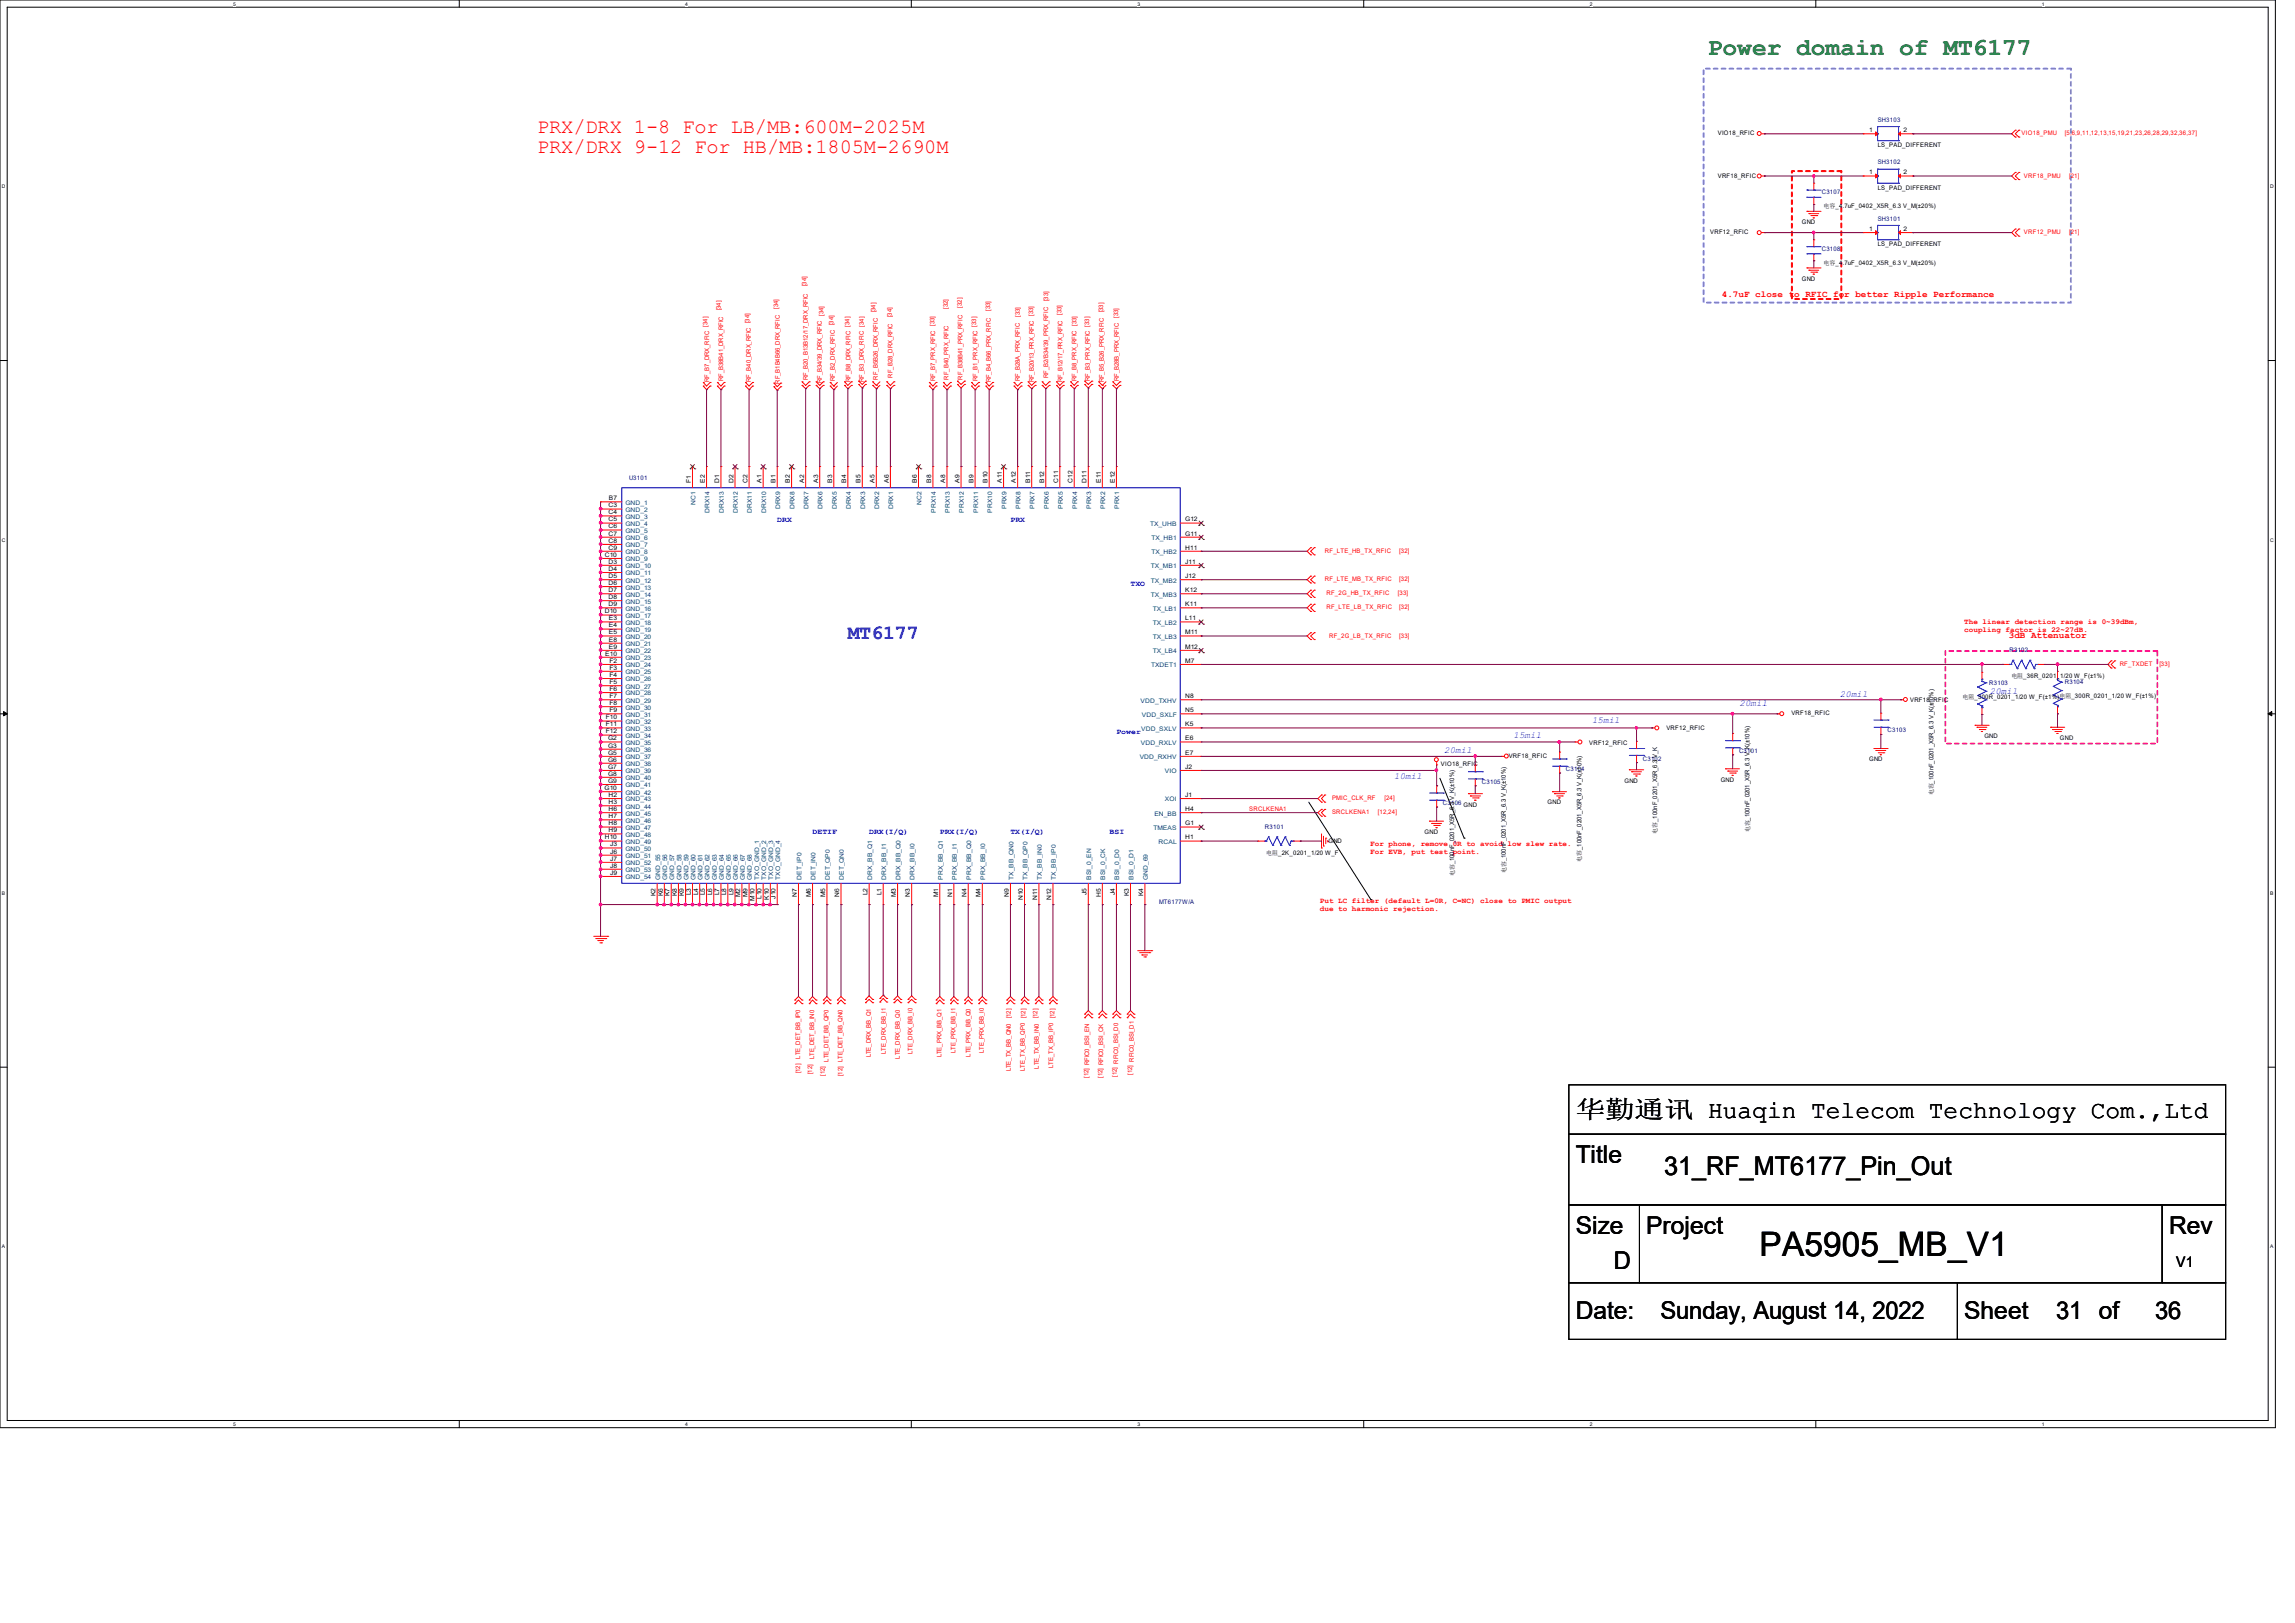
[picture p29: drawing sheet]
<svg xmlns="http://www.w3.org/2000/svg" width="297mm" height="210mm" viewBox="0 0 297 210" stroke-linecap="round" stroke-linejoin="round" font-family="sans-serif">
<defs><g id="words">
<text font-size="4.4" x="227.7" y="162.6">PA5905_MB_V1</text>
<text font-size="3.3" x="215.4" y="152.1">31_RF_MT6177_Pin_Out</text>
<text font-size="3.2" fill="#008000" x="221" y="7.1">Power domain of MT6177</text>
<g font-size="3.2">
<text x="203.9" y="144.7">华勤通讯 Huaqin Telecom Technology Com.,Ltd</text>
<text x="203.9" y="150.5">Title</text>
<text x="203.9" y="159.7">Size</text>
<text x="213.1" y="159.7">Project</text>
<text x="280.7" y="159.7">Rev</text>
<text x="208.9" y="164.3">D</text>
<text x="203.9" y="170.6">Date:</text>
<text x="214.9" y="170.6">Sunday, August 14, 2022</text>
<text x="254.2" y="170.6">Sheet</text>
<text x="266.1" y="170.6">31 of</text>
<text x="278.9" y="170.6">36</text>
</g>
<g font-size="2.6" fill="#f00">
<text x="69.5" y="17.2">PRX/DRX 1-8 For LB/MB:600M-2025M</text>
<text x="69.5" y="19.9">PRX/DRX 9-12 For HB/MB:1805M-2690M</text>
</g>
<text font-size="2.6" fill="#00f" x="109.7" y="82.6">MT6177</text>
<text font-size="1.9" x="281.6" y="164">V1</text>
<g font-size="1.2" fill="#f00">
<text x="222.8" y="38.4">4.7uF close to RFIC for better Ripple Performance</text>
<text x="260" y="82.5">3dB Attenuator</text>
</g>
<g font-size="1.2" fill="#00f">
<text x="257.5" y="89.8">20mil</text>
<text x="195.9" y="95.5">15mil</text>
<text x="206" y="93.6">15mil</text>
<text x="225.1" y="91.3">20mil</text>
<text x="238.1" y="90.1">20mil</text>
<text x="180.4" y="100.8">10mil</text>
<text x="186.9" y="97.5">20mil</text>
</g>
<g font-size="1" fill="#00f">
<text x="100.6" y="67.6">DRX</text>
<text x="130.8" y="67.6">PRX</text>
<text x="146.3" y="75.9">TXO</text>
<text x="144.5" y="95">Power</text>
<text x="105.2" y="107.9">DETIF</text>
<text x="112.5" y="107.9">DRX(I/Q)</text>
<text x="121.6" y="107.9">PRX(I/Q)</text>
<text x="130.8" y="107.9">TX(I/Q)</text>
<text x="143.6" y="107.9">BSI</text>
</g>
<g font-size="1" fill="#f00">
<text x="254.2" y="80.8">The linear detection range is 0~39dBm,</text>
<text x="254.2" y="81.7">coupling factor is 22~27dB.</text>
<text x="177.3" y="109.5">For phone, remove 0R to avoid low slew rate.</text>
<text x="177.3" y="110.4">For EVB, put test point.</text>
<text x="170.8" y="116.9">Put LC filter (default L=0R, C=NC) close to PMIC output</text>
<text x="170.8" y="117.9">due to harmonic rejection.</text>
</g>
<g font-size=".8">
<text x="222.3" y="17.5">VIO18_RFIC</text>
<text x="241.9" y="17.1">1</text>
<text x="246.3" y="17.1">2</text>
<text x="222.3" y="23">VRF18_RFIC</text>
<text x="241.9" y="22.6">1</text>
<text x="243" y="19">LS_PAD_DIFFERENT</text>
<text x="246.3" y="22.6">2</text>
<text x="233.2" y="29">GND</text>
<text x="236" y="26.9">电容_4.7uF_0402_X5R_6.3 V_M(±20%)</text>
<text x="241.9" y="29.9">1</text>
<text x="243" y="24.6">LS_PAD_DIFFERENT</text>
<text x="246.3" y="29.9">2</text>
<text x="221.3" y="30.3">VRF12_RFIC</text>
<text x="236" y="34.2">电容_4.7uF_0402_X5R_6.3 V_M(±20%)</text>
<text x="243" y="31.9">LS_PAD_DIFFERENT</text>
<text x="233.2" y="36.4">GND</text>
<text x="78.7" y="65.7">C3</text>
<text x="78.8" y="64.7">B7</text>
<text x="89.4" y="62.5" transform="rotate(-90 89.4 62.5)">F1</text>
<text x="91.2" y="62.5" transform="rotate(-90 91.2 62.5)">E2</text>
<text x="93.1" y="62.5" transform="rotate(-90 93.1 62.5)">D1</text>
<text x="94.9" y="62.5" transform="rotate(-90 94.9 62.5)">D2</text>
<text x="96.7" y="62.5" transform="rotate(-90 96.7 62.5)">C2</text>
<text x="98.5" y="62.5" transform="rotate(-90 98.5 62.5)">A1</text>
<text x="100.4" y="62.5" transform="rotate(-90 100.4 62.5)">B1</text>
<text x="102.2" y="62.5" transform="rotate(-90 102.2 62.5)">B2</text>
<text x="104.1" y="62.5" transform="rotate(-90 104.1 62.5)">A2</text>
<text x="105.9" y="62.5" transform="rotate(-90 105.9 62.5)">A3</text>
<text x="107.7" y="62.5" transform="rotate(-90 107.7 62.5)">B3</text>
<text x="109.5" y="62.5" transform="rotate(-90 109.5 62.5)">B4</text>
<text x="111.4" y="62.5" transform="rotate(-90 111.4 62.5)">B5</text>
<text x="113.2" y="62.5" transform="rotate(-90 113.2 62.5)">A5</text>
<text x="115" y="62.5" transform="rotate(-90 115 62.5)">A6</text>
<text x="118.7" y="62.5" transform="rotate(-90 118.7 62.5)">B6</text>
<text x="120.5" y="62.5" transform="rotate(-90 120.5 62.5)">B8</text>
<text x="122.3" y="62.5" transform="rotate(-90 122.3 62.5)">A8</text>
<text x="124.2" y="62.5" transform="rotate(-90 124.2 62.5)">A9</text>
<text x="126" y="62.5" transform="rotate(-90 126 62.5)">B9</text>
<text x="127.8" y="62.5" transform="rotate(-90 127.8 62.5)">B10</text>
<text x="129.7" y="62.5" transform="rotate(-90 129.7 62.5)">A11</text>
<text x="131.5" y="62.5" transform="rotate(-90 131.5 62.5)">A12</text>
<text x="133.3" y="62.5" transform="rotate(-90 133.3 62.5)">B11</text>
<text x="135.1" y="62.5" transform="rotate(-90 135.1 62.5)">B12</text>
<text x="136.9" y="62.5" transform="rotate(-90 136.9 62.5)">C11</text>
<text x="138.8" y="62.5" transform="rotate(-90 138.8 62.5)">C12</text>
<text x="140.6" y="62.5" transform="rotate(-90 140.6 62.5)">D11</text>
<text x="142.4" y="62.5" transform="rotate(-90 142.4 62.5)">E11</text>
<text x="144.3" y="62.5" transform="rotate(-90 144.3 62.5)">E12</text>
<text x="78.7" y="68.4">C6</text>
<text x="78.7" y="67.5">C5</text>
<text x="78.7" y="66.5">C4</text>
<text x="78.7" y="69.3">C7</text>
<text x="78.7" y="70.2">C8</text>
<text x="78.7" y="71.1">C9</text>
<text x="153.4" y="67.5">G12</text>
<text x="153.4" y="69.3">G11</text>
<text x="153.4" y="71.1">H11</text>
<text x="78.3" y="72">C10</text>
<text x="78.7" y="73.9">D4</text>
<text x="78.7" y="74.8">D5</text>
<text x="78.7" y="75.7">D6</text>
<text x="78.7" y="76.6">D7</text>
<text x="78.7" y="77.5">D8</text>
<text x="78.7" y="72.9">D3</text>
<text x="153.4" y="72.9">J11</text>
<text x="153.4" y="74.8">J12</text>
<text x="153.4" y="76.6">K12</text>
<text x="78.3" y="79.4">D10</text>
<text x="78.7" y="78.4">D9</text>
<text x="78.8" y="83">E8</text>
<text x="78.8" y="83.9">E9</text>
<text x="78.8" y="81.2">E4</text>
<text x="78.8" y="82.1">E5</text>
<text x="78.8" y="80.3">E3</text>
<text x="153.4" y="78.4">K11</text>
<text x="153.4" y="80.3">L11</text>
<text x="153.4" y="82.1">M11</text>
<text x="153.4" y="83.9">M12</text>
<text x="78.3" y="84.8">E10</text>
<text x="78.9" y="89.4">F6</text>
<text x="78.9" y="88.5">F5</text>
<text x="78.9" y="85.8">F2</text>
<text x="78.9" y="86.7">F3</text>
<text x="78.9" y="87.6">F4</text>
<text x="153.4" y="85.8">M7</text>
<text x="260.3" y="87.8">电阻_36R_0201_1/20 W_F(±1%)</text>
<text x="78.4" y="93.1">F10</text>
<text x="78.4" y="94">F11</text>
<text x="78.4" y="94.9">F12</text>
<text x="78.7" y="95.8">G2</text>
<text x="78.9" y="91.2">F8</text>
<text x="78.9" y="90.3">F7</text>
<text x="78.9" y="92.2">F9</text>
<text x="153.4" y="90.3">N8</text>
<text x="153.4" y="95.8">E6</text>
<text x="153.4" y="94">K5</text>
<text x="153.4" y="92.2">N5</text>
<text x="215.7" y="94.4">VRF12_RFIC</text>
<text x="231.8" y="92.6">VRF18_RFIC</text>
<text x="247.2" y="90.8">VRF18_RFIC</text>
<text x="254" y="90.5">电阻_300R_0201_1/20 W_F(±1%)电阻_300R_0201_1/20 W_F(±1%)</text>
<text x="256.8" y="95.5">GND</text>
<text x="266.6" y="95.8">GND</text>
<text x="78.7" y="100.4">G8</text>
<text x="78.7" y="101.3">G9</text>
<text x="78.7" y="98.5">G6</text>
<text x="78.7" y="96.7">G3</text>
<text x="78.7" y="99.5">G7</text>
<text x="78.7" y="97.7">G5</text>
<text x="153.4" y="99.5">J2</text>
<text x="153.4" y="97.7">E7</text>
<text x="186.5" y="99.1">VIO18_RFIC</text>
<text x="195.3" y="98.1">VRF18_RFIC</text>
<text x="205.7" y="96.3">VRF12_RFIC</text>
<text x="210.2" y="101.3">GND</text>
<text x="222.7" y="101.2">GND</text>
<text x="241.9" y="98.5">GND</text>
<text x="78.2" y="102.2">G10</text>
<text x="78.7" y="106.8">H8</text>
<text x="78.7" y="107.7">H9</text>
<text x="78.7" y="105.9">H7</text>
<text x="78.7" y="103.1">H2</text>
<text x="78.7" y="104.1">H3</text>
<text x="78.7" y="104.9">H6</text>
<text x="153.4" y="103.1">J1</text>
<text x="153.4" y="104.9">H4</text>
<text x="153.4" y="106.8">G1</text>
<text x="184.4" y="107.9">GND</text>
<text x="189.4" y="104.4">GND</text>
<text x="200.3" y="104.1">GND</text>
<text x="214.5" y="107.9" transform="rotate(-90 214.5 107.9)">电容_100nF_0201_X5R_6.3 V_K</text>
<text x="226.4" y="107.7" transform="rotate(-90 226.4 107.7)">电容_100nF_0201_X5R_6.3 V_K(±10%)</text>
<text x="250.2" y="102.9" transform="rotate(-90 250.2 102.9)">电容_100nF_0201_X5R_6.3 V_K(±10%)</text>
<text x="78.3" y="108.6">H10</text>
<text x="79" y="112.3">J8</text>
<text x="79" y="113.2">J9</text>
<text x="79" y="111.4">J7</text>
<text x="79" y="110.4">J6</text>
<text x="79" y="109.5">J3</text>
<text x="153.4" y="108.6">H1</text>
<text x="163.9" y="110.6">电阻_2K_0201_1/20 W_F</text>
<text x="171.9" y="109">GND</text>
<text x="188.2" y="113.4" transform="rotate(-90 188.2 113.4)">电容_100nF_0201_X5R_6.3 V_K(±10%)</text>
<text x="194.9" y="113" transform="rotate(-90 194.9 113)">电容_100nF_0201_X5R_6.3 V_K(±10%)</text>
<text x="204.7" y="111.5" transform="rotate(-90 204.7 111.5)">电容_100nF_0201_X5R_6.3 V_K(±10%)</text>
<text x="84.8" y="116" transform="rotate(-90 84.8 116)">K2</text>
<text x="85.8" y="116" transform="rotate(-90 85.8 116)">K6</text>
<text x="86.7" y="116" transform="rotate(-90 86.7 116)">K7</text>
<text x="87.6" y="116" transform="rotate(-90 87.6 116)">K8</text>
<text x="88.5" y="116" transform="rotate(-90 88.5 116)">K9</text>
<text x="89.4" y="115.9" transform="rotate(-90 89.4 115.9)">L3</text>
<text x="90.3" y="115.9" transform="rotate(-90 90.3 115.9)">L4</text>
<text x="91.2" y="115.9" transform="rotate(-90 91.2 115.9)">L5</text>
<text x="92.2" y="115.9" transform="rotate(-90 92.2 115.9)">L6</text>
<text x="93.1" y="115.9" transform="rotate(-90 93.1 115.9)">L7</text>
<text x="94" y="115.9" transform="rotate(-90 94 115.9)">L8</text>
<text x="94.9" y="115.9" transform="rotate(-90 94.9 115.9)">L9</text>
<text x="95.8" y="116.1" transform="rotate(-90 95.8 116.1)">M2</text>
<text x="96.7" y="116.1" transform="rotate(-90 96.7 116.1)">M9</text>
<text x="97.7" y="116.6" transform="rotate(-90 97.7 116.6)">M10</text>
<text x="98.5" y="116.3" transform="rotate(-90 98.5 116.3)">L10</text>
<text x="99.5" y="116.5" transform="rotate(-90 99.5 116.5)">K10</text>
<text x="100.4" y="116.3" transform="rotate(-90 100.4 116.3)">J10</text>
<text x="103.1" y="116" transform="rotate(-90 103.1 116)">N7</text>
<text x="104.9" y="116.1" transform="rotate(-90 104.9 116.1)">M6</text>
<text x="106.8" y="116.1" transform="rotate(-90 106.8 116.1)">M5</text>
<text x="108.6" y="116" transform="rotate(-90 108.6 116)">N6</text>
<text x="112.3" y="115.9" transform="rotate(-90 112.3 115.9)">L2</text>
<text x="114.1" y="115.9" transform="rotate(-90 114.1 115.9)">L1</text>
<text x="115.9" y="116.1" transform="rotate(-90 115.9 116.1)">M3</text>
<text x="117.8" y="116" transform="rotate(-90 117.8 116)">N3</text>
<text x="121.4" y="116.1" transform="rotate(-90 121.4 116.1)">M1</text>
<text x="123.2" y="116" transform="rotate(-90 123.2 116)">N1</text>
<text x="125.1" y="116" transform="rotate(-90 125.1 116)">N4</text>
<text x="126.9" y="116.1" transform="rotate(-90 126.9 116.1)">M4</text>
<text x="130.6" y="116" transform="rotate(-90 130.6 116)">N9</text>
<text x="132.4" y="116.5" transform="rotate(-90 132.4 116.5)">N10</text>
<text x="134.2" y="116.5" transform="rotate(-90 134.2 116.5)">N11</text>
<text x="136.1" y="116.5" transform="rotate(-90 136.1 116.5)">N12</text>
<text x="140.6" y="115.8" transform="rotate(-90 140.6 115.8)">J5</text>
<text x="142.4" y="116" transform="rotate(-90 142.4 116)">H5</text>
<text x="144.3" y="115.8" transform="rotate(-90 144.3 115.8)">J4</text>
<text x="146.1" y="116" transform="rotate(-90 146.1 116)">K3</text>
<text x="147.9" y="116" transform="rotate(-90 147.9 116)">K4</text>
</g>
<g font-size=".8" fill="#000080">
<text x="243" y="15.8">SH3103</text>
<text x="243" y="21.3">SH3102</text>
<text x="235.8" y="25.1">C3107</text>
<text x="243" y="28.6">SH3101</text>
<text x="235.8" y="32.4">C3108</text>
<text x="81.4" y="62.1">U3101</text>
<text x="257.4" y="88.6">R3103</text>
<text x="260.1" y="84.4">R3102</text>
<text x="267.2" y="88.6">R3104</text>
<text x="244.3" y="94.8">C3103</text>
<text x="191.8" y="101.5">C3105</text>
<text x="202.7" y="99.8">C3104</text>
<text x="212.6" y="98.4">C3102</text>
<text x="225.1" y="97.4">C3101</text>
<text x="163.7" y="107.2">R3101</text>
<text x="186.7" y="104.2">C3106</text>
<text x="150" y="116.9">MT6177W/A</text>
</g>
<g font-size=".8" fill="#f00">
<text x="261.6" y="17.5">VIO18_PMU</text>
<text x="267.2" y="17.5">[5,6,9,11,12,13,15,19,21,23,26,28,29,32,36,37]</text>
<text x="261.9" y="23">VRF18_PMU</text>
<text x="267.8" y="23">[21]</text>
<text x="261.9" y="30.3">VRF12_PMU</text>
<text x="267.8" y="30.3">[21]</text>
<text x="93.3" y="40.2" transform="rotate(-90 93.3 40.2)">[34]</text>
<text x="100.7" y="40" transform="rotate(-90 100.7 40)">[34]</text>
<text x="104.4" y="37" transform="rotate(-90 104.4 37)">[34]</text>
<text x="106.6" y="40.9" transform="rotate(-90 106.6 40.9)">[34]</text>
<text x="113.3" y="40.4" transform="rotate(-90 113.3 40.4)">[34]</text>
<text x="115.4" y="41.1" transform="rotate(-90 115.4 41.1)">[34]</text>
<text x="122.7" y="40" transform="rotate(-90 122.7 40)">[32]</text>
<text x="124.5" y="39.8" transform="rotate(-90 124.5 39.8)">[32]</text>
<text x="128.1" y="40.3" transform="rotate(-90 128.1 40.3)">[33]</text>
<text x="132" y="41" transform="rotate(-90 132 41)">[33]</text>
<text x="135.6" y="39" transform="rotate(-90 135.6 39)">[33]</text>
<text x="137.4" y="40.7" transform="rotate(-90 137.4 40.7)">[33]</text>
<text x="142.8" y="40.4" transform="rotate(-90 142.8 40.4)">[33]</text>
<text x="144.7" y="41.2" transform="rotate(-90 144.7 41.2)">[33]</text>
<text x="91.6" y="42.3" transform="rotate(-90 91.6 42.3)">[34]</text>
<text x="107.9" y="42.1" transform="rotate(-90 107.9 42.1)">[34]</text>
<text x="120.9" y="42.2" transform="rotate(-90 120.9 42.2)">[33]</text>
<text x="139.3" y="42.2" transform="rotate(-90 139.3 42.2)">[33]</text>
<text x="91.8" y="49.4" transform="rotate(-90 91.8 49.4)">RF_B7_DRX_RFIC</text>
<text x="93.6" y="49.3" transform="rotate(-90 93.6 49.3)">RF_B38B41_DRX_RFIC</text>
<text x="97.2" y="49.4" transform="rotate(-90 97.2 49.4)">RF_B40_DRX_RFIC [34]</text>
<text x="100.9" y="49.7" transform="rotate(-90 100.9 49.7)">RF_B1B4B66_DRX_RFIC</text>
<text x="104.6" y="49.2" transform="rotate(-90 104.6 49.2)">RF_B20_B13B12/17_DRX_RFIC</text>
<text x="106.4" y="49.6" transform="rotate(-90 106.4 49.6)">RF_B34/39_DRX_RFIC</text>
<text x="108" y="49.3" transform="rotate(-90 108 49.3)">RF_B2_DRX_RFIC</text>
<text x="110.1" y="49.4" transform="rotate(-90 110.1 49.4)">RF_B8_DRX_RFIC [34]</text>
<text x="111.8" y="49.4" transform="rotate(-90 111.8 49.4)">RF_B3_DRX_RFIC [34]</text>
<text x="113.6" y="49.1" transform="rotate(-90 113.6 49.1)">RF_B5B26_DRX_RFIC</text>
<text x="115.5" y="48.9" transform="rotate(-90 115.5 48.9)">RF_B28_DRX_RFIC</text>
<text x="121" y="49.3" transform="rotate(-90 121 49.3)">RF_B7_PRX_RFIC</text>
<text x="122.8" y="49.1" transform="rotate(-90 122.8 49.1)">RF_B40_PRX_RFIC</text>
<text x="124.6" y="49.1" transform="rotate(-90 124.6 49.1)">RF_B38B41_PRX_RFIC</text>
<text x="126.5" y="49.3" transform="rotate(-90 126.5 49.3)">RF_B1_PRX_RFIC [33]</text>
<text x="128.2" y="49.5" transform="rotate(-90 128.2 49.5)">RF_B4_B66_PRX_RFIC</text>
<text x="132" y="49.3" transform="rotate(-90 132 49.3)">RF_B28A_PRX_RFIC</text>
<text x="133.8" y="49.5" transform="rotate(-90 133.8 49.5)">RF_B20/13_PRX_RFIC [33]</text>
<text x="135.6" y="48.9" transform="rotate(-90 135.6 48.9)">RF_B2/B34/39_PRX_RFIC</text>
<text x="137.5" y="49.5" transform="rotate(-90 137.5 49.5)">RF_B12/17_PRX_RFIC</text>
<text x="139.3" y="49.3" transform="rotate(-90 139.3 49.3)">RF_B8_PRX_RFIC</text>
<text x="141" y="49.3" transform="rotate(-90 141 49.3)">RF_B3_PRX_RFIC [33]</text>
<text x="142.9" y="49.5" transform="rotate(-90 142.9 49.5)">RF_B5_B26_PRX_RFIC</text>
<text x="144.8" y="49.3" transform="rotate(-90 144.8 49.3)">RF_B28B_PRX_RFIC</text>
<text x="171.5" y="71.5">RF_LTE_HB_TX_RFIC</text>
<text x="181.1" y="71.5">[32]</text>
<text x="171.5" y="75.2">RF_LTE_MB_TX_RFIC</text>
<text x="171.7" y="77">RF_2G_HB_TX_RFIC</text>
<text x="180.9" y="77">[33]</text>
<text x="181.1" y="75.2">[32]</text>
<text x="171.7" y="78.9">RF_LTE_LB_TX_RFIC</text>
<text x="172" y="82.5">RF_2G_LB_TX_RFIC</text>
<text x="181.1" y="78.9">[32]</text>
<text x="181.1" y="82.5">[33]</text>
<text x="274.3" y="86.2">RF_TXDET</text>
<text x="279.5" y="86.2">[33]</text>
<text x="161.7" y="105">SRCLKENA1</text>
<text x="172.4" y="103.5">PMIC_CLK_RF</text>
<text x="172.4" y="105.4">SRCLKENA1</text>
<text x="178.3" y="105.4">[12,24]</text>
<text x="179.2" y="103.5">[24]</text>
<text x="130.8" y="131.8" transform="rotate(-90 130.8 131.8)">[12]</text>
<text x="132.7" y="131.8" transform="rotate(-90 132.7 131.8)">[12]</text>
<text x="134.3" y="131.8" transform="rotate(-90 134.3 131.8)">[12]</text>
<text x="136.5" y="131.8" transform="rotate(-90 136.5 131.8)">[12]</text>
<text x="103.5" y="137" transform="rotate(-90 103.5 137)">LTE_DET_BB_IP0</text>
<text x="105.4" y="137.1" transform="rotate(-90 105.4 137.1)">LTE_DET_BB_IN0</text>
<text x="107.2" y="137.4" transform="rotate(-90 107.2 137.4)">LTE_DET_BB_QP0</text>
<text x="112.7" y="136.8" transform="rotate(-90 112.7 136.8)">LTE_DRX_BB_Q1</text>
<text x="114.6" y="136.4" transform="rotate(-90 114.6 136.4)">LTE_DRX_BB_I1</text>
<text x="116.5" y="137" transform="rotate(-90 116.5 137)">LTE_DRX_BB_Q0</text>
<text x="118.1" y="136.4" transform="rotate(-90 118.1 136.4)">LTE_DRX_BB_I0</text>
<text x="121.8" y="136.8" transform="rotate(-90 121.8 136.8)">LTE_PRX_BB_Q1</text>
<text x="123.7" y="136.3" transform="rotate(-90 123.7 136.3)">LTE_PRX_BB_I1</text>
<text x="125.6" y="136.7" transform="rotate(-90 125.6 136.7)">LTE_PRX_BB_Q0</text>
<text x="127.3" y="136.3" transform="rotate(-90 127.3 136.3)">LTE_PRX_BB_I0</text>
<text x="146.7" y="137.4" transform="rotate(-90 146.7 137.4)">RFIC0_BSI_D1</text>
<text x="103.5" y="138.9" transform="rotate(-90 103.5 138.9)">[12]</text>
<text x="105.1" y="139" transform="rotate(-90 105.1 139)">[12]</text>
<text x="106.8" y="139.2" transform="rotate(-90 106.8 139.2)">[12]</text>
<text x="109" y="139.3" transform="rotate(-90 109 139.3)">[12] LTE_DET_BB_QN0</text>
<text x="130.8" y="138.6" transform="rotate(-90 130.8 138.6)">LTE_TX_BB_QN0</text>
<text x="132.6" y="138.6" transform="rotate(-90 132.6 138.6)">LTE_TX_BB_QP0</text>
<text x="134.4" y="138.3" transform="rotate(-90 134.4 138.3)">LTE_TX_BB_IN0</text>
<text x="136.3" y="138.2" transform="rotate(-90 136.3 138.2)">LTE_TX_BB_IP0</text>
<text x="140.9" y="139.5" transform="rotate(-90 140.9 139.5)">[12] RFIC0_BSI_EN</text>
<text x="142.7" y="139.5" transform="rotate(-90 142.7 139.5)">[12] RFIC0_BSI_CK</text>
<text x="144.5" y="139.4" transform="rotate(-90 144.5 139.4)">[12] RFIC0_BSI_D0</text>
<text x="146.5" y="139.1" transform="rotate(-90 146.5 139.1)">[12]</text>
</g>
<g font-size=".8" fill="#004080">
<text x="80.9" y="65.3">GND_1</text>
<text x="90" y="65.3" transform="rotate(-90 90 65.3)">NC1</text>
<text x="101" y="65.9" transform="rotate(-90 101 65.9)">DRX9</text>
<text x="102.8" y="65.9" transform="rotate(-90 102.8 65.9)">DRX8</text>
<text x="104.6" y="65.9" transform="rotate(-90 104.6 65.9)">DRX7</text>
<text x="106.5" y="65.9" transform="rotate(-90 106.5 65.9)">DRX6</text>
<text x="108.3" y="65.9" transform="rotate(-90 108.3 65.9)">DRX5</text>
<text x="110.1" y="65.9" transform="rotate(-90 110.1 65.9)">DRX4</text>
<text x="112" y="65.9" transform="rotate(-90 112 65.9)">DRX3</text>
<text x="113.8" y="65.9" transform="rotate(-90 113.8 65.9)">DRX2</text>
<text x="115.6" y="65.9" transform="rotate(-90 115.6 65.9)">DRX1</text>
<text x="119.2" y="65.3" transform="rotate(-90 119.2 65.3)">NC2</text>
<text x="130.3" y="65.9" transform="rotate(-90 130.3 65.9)">PRX9</text>
<text x="132.1" y="65.9" transform="rotate(-90 132.1 65.9)">PRX8</text>
<text x="133.9" y="65.9" transform="rotate(-90 133.9 65.9)">PRX7</text>
<text x="135.7" y="65.9" transform="rotate(-90 135.7 65.9)">PRX6</text>
<text x="137.5" y="65.9" transform="rotate(-90 137.5 65.9)">PRX5</text>
<text x="139.4" y="65.9" transform="rotate(-90 139.4 65.9)">PRX4</text>
<text x="141.2" y="65.9" transform="rotate(-90 141.2 65.9)">PRX3</text>
<text x="143" y="65.9" transform="rotate(-90 143 65.9)">PRX2</text>
<text x="144.9" y="65.9" transform="rotate(-90 144.9 65.9)">PRX1</text>
<text x="80.9" y="69">GND_5</text>
<text x="80.9" y="68.1">GND_4</text>
<text x="80.9" y="67.1">GND_3</text>
<text x="80.9" y="66.2">GND_2</text>
<text x="80.9" y="69.9">GND_6</text>
<text x="80.9" y="70.8">GND_7</text>
<text x="80.9" y="71.7">GND_8</text>
<text x="91.8" y="66.4" transform="rotate(-90 91.8 66.4)">DRX14</text>
<text x="93.7" y="66.4" transform="rotate(-90 93.7 66.4)">DRX13</text>
<text x="95.5" y="66.4" transform="rotate(-90 95.5 66.4)">DRX12</text>
<text x="97.3" y="66.4" transform="rotate(-90 97.3 66.4)">DRX11</text>
<text x="99.1" y="66.4" transform="rotate(-90 99.1 66.4)">DRX10</text>
<text x="121.1" y="66.3" transform="rotate(-90 121.1 66.3)">PRX14</text>
<text x="122.9" y="66.3" transform="rotate(-90 122.9 66.3)">PRX13</text>
<text x="124.8" y="66.3" transform="rotate(-90 124.8 66.3)">PRX12</text>
<text x="126.6" y="66.3" transform="rotate(-90 126.6 66.3)">PRX11</text>
<text x="128.4" y="66.3" transform="rotate(-90 128.4 66.3)">PRX10</text>
<text x="148.8" y="68.1">TX_UHB</text>
<text x="149" y="69.9">TX_HB1</text>
<text x="149" y="71.7">TX_HB2</text>
<text x="80.9" y="74.5">GND_11</text>
<text x="80.9" y="75.4">GND_12</text>
<text x="80.9" y="76.3">GND_13</text>
<text x="80.9" y="77.2">GND_14</text>
<text x="80.9" y="73.5">GND_10</text>
<text x="80.9" y="72.6">GND_9</text>
<text x="148.9" y="73.5">TX_MB1</text>
<text x="148.9" y="75.4">TX_MB2</text>
<text x="148.9" y="77.2">TX_MB3</text>
<text x="80.9" y="78.1">GND_15</text>
<text x="80.9" y="79">GND_16</text>
<text x="80.9" y="80">GND_17</text>
<text x="80.9" y="83.6">GND_21</text>
<text x="80.9" y="81.8">GND_19</text>
<text x="80.9" y="82.7">GND_20</text>
<text x="80.9" y="80.9">GND_18</text>
<text x="149.2" y="79">TX_LB1</text>
<text x="149.2" y="80.9">TX_LB2</text>
<text x="149.2" y="82.7">TX_LB3</text>
<text x="80.9" y="84.5">GND_22</text>
<text x="80.9" y="85.4">GND_23</text>
<text x="80.9" y="90">GND_28</text>
<text x="80.9" y="89.1">GND_27</text>
<text x="80.9" y="86.4">GND_24</text>
<text x="80.9" y="87.2">GND_25</text>
<text x="80.9" y="88.2">GND_26</text>
<text x="149" y="86.4">TXDET1</text>
<text x="149.2" y="84.5">TX_LB4</text>
<text x="80.9" y="91.8">GND_30</text>
<text x="80.9" y="93.7">GND_32</text>
<text x="80.9" y="94.6">GND_33</text>
<text x="80.9" y="95.5">GND_34</text>
<text x="80.9" y="90.9">GND_29</text>
<text x="80.9" y="92.7">GND_31</text>
<text x="147.6" y="90.9">VDD_TXHV</text>
<text x="147.7" y="94.6">VDD_SXLV</text>
<text x="147.8" y="92.7">VDD_SXLF</text>
<text x="80.9" y="101">GND_40</text>
<text x="80.9" y="101.9">GND_41</text>
<text x="80.9" y="99.1">GND_38</text>
<text x="80.9" y="96.4">GND_35</text>
<text x="80.9" y="97.3">GND_36</text>
<text x="80.9" y="100.1">GND_39</text>
<text x="80.9" y="98.3">GND_37</text>
<text x="147.5" y="98.3">VDD_RXHV</text>
<text x="147.7" y="96.4">VDD_RXLV</text>
<text x="150.8" y="100.1">VIO</text>
<text x="80.9" y="107.4">GND_47</text>
<text x="80.9" y="106.5">GND_46</text>
<text x="80.9" y="102.8">GND_42</text>
<text x="80.9" y="103.7">GND_43</text>
<text x="80.9" y="104.6">GND_44</text>
<text x="80.9" y="105.5">GND_45</text>
<text x="149.3" y="107.4">TMEAS</text>
<text x="149.4" y="105.5">EN_BB</text>
<text x="150.8" y="103.7">XOI</text>
<text x="80.9" y="108.3">GND_48</text>
<text x="80.9" y="112.9">GND_53</text>
<text x="80.9" y="113.8">GND_54</text>
<text x="80.9" y="112">GND_52</text>
<text x="80.9" y="111">GND_51</text>
<text x="80.9" y="109.2">GND_49</text>
<text x="80.9" y="110.1">GND_50</text>
<text x="85.4" y="113.8" transform="rotate(-90 85.4 113.8)">GND_55</text>
<text x="86.4" y="113.8" transform="rotate(-90 86.4 113.8)">GND_56</text>
<text x="87.2" y="113.8" transform="rotate(-90 87.2 113.8)">GND_57</text>
<text x="88.2" y="113.8" transform="rotate(-90 88.2 113.8)">GND_58</text>
<text x="89.1" y="113.8" transform="rotate(-90 89.1 113.8)">GND_59</text>
<text x="90" y="113.8" transform="rotate(-90 90 113.8)">GND_60</text>
<text x="90.9" y="113.8" transform="rotate(-90 90.9 113.8)">GND_61</text>
<text x="91.8" y="113.8" transform="rotate(-90 91.8 113.8)">GND_62</text>
<text x="92.7" y="113.8" transform="rotate(-90 92.7 113.8)">GND_63</text>
<text x="93.7" y="113.8" transform="rotate(-90 93.7 113.8)">GND_64</text>
<text x="94.6" y="113.8" transform="rotate(-90 94.6 113.8)">GND_65</text>
<text x="95.5" y="113.8" transform="rotate(-90 95.5 113.8)">GND_66</text>
<text x="96.4" y="113.8" transform="rotate(-90 96.4 113.8)">GND_67</text>
<text x="97.3" y="113.8" transform="rotate(-90 97.3 113.8)">GND_68</text>
<text x="98.3" y="113.8" transform="rotate(-90 98.3 113.8)">TXO_GND_1</text>
<text x="99.1" y="113.8" transform="rotate(-90 99.1 113.8)">TXO_GND_2</text>
<text x="100.1" y="113.8" transform="rotate(-90 100.1 113.8)">TXO_GND_3</text>
<text x="101" y="113.8" transform="rotate(-90 101 113.8)">TXO_GND_4</text>
<text x="103.7" y="113.8" transform="rotate(-90 103.7 113.8)">DET_IP0</text>
<text x="105.5" y="113.8" transform="rotate(-90 105.5 113.8)">DET_IN0</text>
<text x="107.4" y="113.8" transform="rotate(-90 107.4 113.8)">DET_QP0</text>
<text x="109.2" y="113.8" transform="rotate(-90 109.2 113.8)">DET_QN0</text>
<text x="112.9" y="113.8" transform="rotate(-90 112.9 113.8)">DRX_BB_Q1</text>
<text x="114.7" y="113.8" transform="rotate(-90 114.7 113.8)">DRX_BB_I1</text>
<text x="116.5" y="113.8" transform="rotate(-90 116.5 113.8)">DRX_BB_Q0</text>
<text x="118.4" y="113.8" transform="rotate(-90 118.4 113.8)">DRX_BB_I0</text>
<text x="122" y="113.8" transform="rotate(-90 122 113.8)">PRX_BB_Q1</text>
<text x="123.8" y="113.8" transform="rotate(-90 123.8 113.8)">PRX_BB_I1</text>
<text x="125.7" y="113.8" transform="rotate(-90 125.7 113.8)">PRX_BB_Q0</text>
<text x="127.5" y="113.8" transform="rotate(-90 127.5 113.8)">PRX_BB_I0</text>
<text x="131.1" y="113.8" transform="rotate(-90 131.1 113.8)">TX_BB_QN0</text>
<text x="133" y="113.8" transform="rotate(-90 133 113.8)">TX_BB_QP0</text>
<text x="134.8" y="113.8" transform="rotate(-90 134.8 113.8)">TX_BB_IN0</text>
<text x="136.6" y="113.8" transform="rotate(-90 136.6 113.8)">TX_BB_IP0</text>
<text x="141.2" y="113.8" transform="rotate(-90 141.2 113.8)">BSI_0_EN</text>
<text x="143" y="113.8" transform="rotate(-90 143 113.8)">BSI_0_CK</text>
<text x="144.9" y="113.8" transform="rotate(-90 144.9 113.8)">BSI_0_D0</text>
<text x="146.7" y="113.8" transform="rotate(-90 146.7 113.8)">BSI_0_D1</text>
<text x="148.5" y="113.8" transform="rotate(-90 148.5 113.8)">GND_69</text>
<text x="149.9" y="109.2">RCAL</text>
</g>
<g font-size=".6">
<text x="30.2" y=".7">5</text>
<text x="88.7" y=".7">4</text>
<text x="147.2" y=".7">3</text>
<text x="205.7" y=".7">2</text>
<text x="264.2" y=".7">1</text>
<text x=".3" y="24.4">D</text>
<text x="293.8" y="24.4">D</text>
<text x=".3" y="70.1">C</text>
<text x="293.8" y="70.1">C</text>
<text x=".3" y="115.8">B</text>
<text x="293.8" y="115.8">B</text>
<text x=".3" y="161.5">A</text>
<text x="293.8" y="161.5">A</text>
<text x="30.2" y="184.5">5</text>
<text x="88.7" y="184.5">4</text>
<text x="147.2" y="184.5">3</text>
<text x="205.7" y="184.5">2</text>
<text x="264.2" y="184.5">1</text>
</g>
</g></defs>
<path d="M0 0h294.5v184.7h-294.5zM.9 .9h292.6v182.9h-292.6z" fill="none" stroke="#000" stroke-width=".13"/>
<g fill="#fff">
<path d="M30.2 .1h.3v.7h-.3z"/>
<path d="M30.2 183.9h.3v.8h-.3z"/>
</g>
<path d="M59.4 0v.9M59.4 183.8v.9" fill="none" stroke="#000" stroke-width=".13"/>
<g fill="#fff">
<path d="M88.7 .1h.3v.7h-.3z"/>
<path d="M88.7 183.9h.3v.8h-.3z"/>
</g>
<path d="M117.9 0v.9M117.9 183.8v.9" fill="none" stroke="#000" stroke-width=".13"/>
<g fill="#fff">
<path d="M147.2 .1h.3v.7h-.3z"/>
<path d="M147.2 183.9h.3v.8h-.3z"/>
</g>
<path d="M176.5 0v.9M176.5 183.8v.9" fill="none" stroke="#000" stroke-width=".13"/>
<g fill="#fff">
<path d="M205.7 .1h.4v.7h-.4z"/>
<path d="M205.7 183.9h.4v.8h-.4z"/>
</g>
<path d="M235 0v.9M235 183.8v.9" fill="none" stroke="#000" stroke-width=".13"/>
<g fill="#fff">
<path d="M264.2 .1h.4v.7h-.4z"/>
<path d="M264.2 183.9h.4v.8h-.4z"/>
<path d="M.3 23.8h.4v.7h-.4z"/>
<path d="M293.8 23.8h.5v.7h-.5z"/>
<path d="M.3 69.5h.4v.7h-.4z"/>
<path d="M293.8 69.5h.5v.7h-.5z"/>
</g>
<path d="M0 46.7h.9M293.5 46.7h1" fill="none" stroke="#000" stroke-width=".13"/>
<g fill="#fff">
<path d="M.3 115.2h.4v.8h-.4z"/>
<path d="M293.8 115.2h.4v.8h-.4z"/>
</g>
<path d="M0 92.4h.9M293.5 92.4h1" fill="none" stroke="#000" stroke-width=".13"/>
<path d="M.5 92.1l.4 .3-.4 .2zM293.5 92.4l.5-.3v.5z" fill="#000" stroke="#000" stroke-width=".13"/>
<g fill="#fff">
<path d="M.3 161h.3v.7h-.3z"/>
<path d="M293.8 161h.4v.7h-.4z"/>
</g>
<g fill="none" stroke="#000" stroke-width=".13">
<path d="M169.4 103.8l8 12.6M177.4 116.4h.1M186.4 100.7l3.1 7.8M189.5 108.5h.1M0 138.1h.9M293.5 138.1h1M203 146.8h85v9.1h-85zM203 140.4h85v6.4h-85zM203 155.9h9.2v10.1h-9.2zM212.2 155.9h67.6v10.1h-67.6zM279.8 155.9h8.2v10.1h-8.2zM203 166h50.3v7.3h-50.3z"/>
<path d="M253.3 166h34.7v7.3h-34.7z"/>
</g>
<path d="M251.8 84.2h27.4v12h-27.4z" fill="none" stroke="#f0f" stroke-width=".25" stroke-dasharray=".5 .5"/>
<path d="M231.9 22.1h6.4v16.6h-6.4z" fill="none" stroke="#f00" stroke-width=".25" stroke-dasharray=".5"/>
<path d="M220.5 8.9h47.5v30.3h-47.5z" fill="none" stroke="#8080ff" stroke-width=".25" stroke-dasharray=".5 .5"/>
<g fill="none" stroke="#f00" stroke-width=".13">
<path d="M228 17.3h.3M228.3 17.3h.1M241.1 17.3h.1M241.1 17.3h1.9M245.7 17.3h1.9M247.6 17.3h.1M260.8 17.7h.1M260.8 16.8h.1M260.8 16.8l-.5 .5 .5 .4M261.3 16.8h.1M261.3 17.7h.1M261.3 16.8l-.5 .5 .5 .4"/>
<path d="M228 22.8h.3M228 30.1h.3M228.3 22.8h.1M228.3 30.1h.1M233.8 27.3h.1M233.8 34.7h.1M233.8 27.3h1.9M233.8 34.7h1.9M234.1 27.6h.1M234.1 35h.1M234.1 27.6h1.3M234.1 35h1.3"/>
<path d="M234.4 27.9h.7M234.4 35.2h.7M234.7 28.2h.1M234.7 35.5h.1M234.7 23.7h.1M234.7 26.5h.1M234.7 31h.1M234.7 33.7h.1M234.7 23.7v.9M234.7 25.5v1M234.7 31v.9M234.7 32.9v.8"/>
<path d="M235.1 27.9h.1M235.1 35.2h.1M241.1 30.1h.1M241.1 22.8h.1M241.1 22.8h1.9M241.1 30.1h1.9M245.7 22.8h1.9M245.7 30.1h1.9M247.6 30.1h.1M247.6 22.8h.1M260.8 23.2h.1M260.8 22.3h.1"/>
<path d="M260.8 30.6h.1M260.8 29.6h.1M260.8 22.3l-.5 .5 .5 .4M260.8 29.6l-.5 .5 .5 .5M261.3 22.3h.1M261.3 23.2h.1M261.3 29.6h.1M261.3 30.6h.1M261.3 22.3l-.5 .5 .5 .4M261.3 29.6l-.5 .5 .5 .5M91 50h.1M91 49.5h.1"/>
<path d="M91 50l.4 .4 .5-.4M91 49.5l.4 .5 .5-.5M91.9 50h.1M91.9 49.5h.1M92.8 50h.1M92.8 49.5h.1M92.8 50l.5 .4 .4-.4M92.8 49.5l.5 .5 .4-.5M93.7 50h.1M93.7 49.5h.1M96.5 50h.1M96.5 49.5h.1"/>
<path d="M96.5 50l.4 .4 .5-.4M96.5 49.5l.4 .5 .5-.5M97.4 50h.1M97.4 49.5h.1M100.2 50h.1M100.2 49.6h.1M100.2 50l.4 .5 .4-.5M100.2 49.6l.4 .4 .4-.4M101 50h.1M101 49.6h.1M103.8 49.9h.1M103.8 49.4h.1"/>
<path d="M103.8 49.9l.5 .4 .4-.4M103.8 49.4l.5 .5 .4-.5M104.7 49.9h.1M104.7 49.4h.1M105.6 49.9h.1M105.6 49.4h.1M105.6 49.9l.5 .4 .5-.4M105.6 49.4l.5 .5 .5-.5M106.6 49.9h.1M106.6 49.4h.1M107.4 49.5h.1M107.4 50h.1"/>
<path d="M107.4 49.5l.5 .5M107.4 50l.5 .4M107.9 50h.1M107.9 50.4h.1M108.4 49.5l-.5 .5M108.4 50l-.5 .4M109.3 49.9h.1M109.3 49.4h.1M109.3 49.9l.4 .4 .5-.4M109.3 49.4l.4 .5 .5-.5M110.2 49.9h.1M110.2 49.4h.1"/>
<path d="M111.1 49.7h.1M111.1 49.3h.1M111.1 49.7l.5 .5 .4-.5M111.1 49.3l.5 .4 .4-.4M112 49.7h.1M112 49.3h.1M112.9 49.4h.1M112.9 49.9h.1M112.9 49.4l.5 .5M112.9 49.9l.5 .4M113.4 49.9h.1M113.4 50.3h.1"/>
<path d="M113.9 49.4l-.5 .5M113.9 49.9l-.5 .4M114.8 49.9h.1M114.8 49.4h.1M114.8 49.9l.4 .4 .5-.4M114.8 49.4l.4 .5 .5-.5M115.7 49.9h.1M115.7 49.4h.1M120.3 50h.1M120.3 49.5h.1M120.3 50l.4 .4 .5-.4M120.3 49.5l.4 .5 .5-.5"/>
<path d="M121.2 50h.1M121.2 49.5h.1M122.1 50h.1M122.1 49.5h.1M122.1 50l.5 .4 .4-.4M122.1 49.5l.5 .5 .4-.5M123 50h.1M123 49.5h.1M123.9 49.7h.1M123.9 49.3h.1M123.9 49.7l.5 .5 .4-.5M123.9 49.3l.5 .4 .4-.4"/>
<path d="M124.8 49.7h.1M124.8 49.3h.1M125.7 50h.1M125.7 49.5h.1M125.7 50l.5 .4 .5-.4M125.7 49.5l.5 .5 .5-.5M126.7 50h.1M126.7 49.5h.1M127.6 50h.1M127.6 49.5h.1M127.6 50l.4 .4 .5-.4M127.6 49.5l.4 .5 .5-.5"/>
<path d="M128.5 50h.1M128.5 49.5h.1M131.2 50h.1M131.2 49.5h.1M131.2 50l.5 .4 .5-.4M131.2 49.5l.5 .5 .5-.5M132.2 50h.1M132.2 49.5h.1M133.1 49.9h.1M133.1 49.4h.1M133.1 49.9l.4 .4 .5-.4M133.1 49.4l.4 .5 .5-.5"/>
<path d="M134 49.9h.1M134 49.4h.1M134.9 49.9h.1M134.9 49.4h.1M134.9 49.9l.4 .4 .5-.4M134.9 49.4l.4 .5 .5-.5M135.8 49.9h.1M135.8 49.4h.1M136.7 49.9h.1M136.7 49.4h.1M136.7 49.9l.5 .4 .4-.4M136.7 49.4l.5 .5 .4-.5"/>
<path d="M137.6 49.9h.1M137.6 49.4h.1M138.6 49.9h.1M138.6 49.4h.1M138.6 49.9l.4 .4 .4-.4M138.6 49.4l.4 .5 .4-.5M139.4 49.9h.1M139.4 49.4h.1M140.4 49.7h.1M140.4 49.3h.1M140.4 49.7l.4 .5 .5-.5M140.4 49.3l.4 .4 .5-.4"/>
<path d="M141.3 49.7h.1M141.3 49.3h.1M142.2 49.4h.1M142.2 49.9h.1M142.2 49.4l.5 .5M142.2 49.9l.5 .4M142.7 49.9h.1M142.7 50.3h.1M143.1 49.4l-.4 .5M143.1 49.9l-.4 .4M144 49.9h.1M144 49.4h.1"/>
<path d="M144 49.9l.5 .4 .4-.4M144 49.4l.5 .5 .4-.5M144.9 49.9h.1M144.9 49.4h.1M77.7 68.6h.1M77.7 67.7h.1M77.7 66.8h.1M77.7 65.9h.1M77.7 69.5h.1M77.7 70.4h.1M77.7 74.1h.1M77.7 75h.1"/>
<path d="M77.7 75.9h.1M77.7 76.8h.1M77.7 77.7h.1M77.7 78.7h.1M77.7 79.6h.1M77.7 73.2h.1M77.7 64.9h.1M77.7 71.3h.1M77.7 72.3h.1M77.7 67.7h2.8M77.7 69.5h2.8M77.7 71.3h2.8"/>
<path d="M77.7 68.6h2.8M77.7 66.8h2.8M77.7 65.9h2.8M77.7 73.2h2.8M77.7 75h2.8M77.7 76.8h2.8M77.7 78.7h2.8M77.7 70.4h2.8M77.7 74.1h2.8M77.7 75.9h2.8M77.7 77.7h2.8M77.7 79.6h2.8"/>
<path d="M77.7 64.9h2.8M77.7 72.3h2.8M89.6 60.4h.1M89.6 60.4v2.7M91.4 60.4h.1M91.4 60.4v2.7M93.3 60.4h.1M93.3 60.4v2.7M95.1 60.4h.1M95.1 60.4v2.7M96.9 60.4h.1M96.9 60.4v2.7"/>
<path d="M98.8 60.4h.1M98.8 60.4v2.7M100.6 60.4h.1M100.6 60.4v2.7M102.4 60.4h.1M102.4 60.4v2.7M104.3 60.4h.1M104.3 60.4v2.7M106.1 60.4h.1M106.1 60.4v2.7M107.9 60.4h.1M107.9 60.4v2.7"/>
<path d="M109.7 60.4h.1M109.7 60.4v2.7M111.6 60.4h.1M111.6 60.4v2.7M113.4 60.4h.1M113.4 60.4v2.7M115.2 60.4h.1M115.2 60.4v2.7M118.9 60.4h.1M118.9 60.4v2.7M120.7 60.4h.1M120.7 60.4v2.7"/>
<path d="M122.6 60.4h.1M122.6 60.4v2.7M124.4 60.4h.1M124.4 60.4v2.7M126.2 60.4h.1M126.2 60.4v2.7M128 60.4h.1M128 60.4v2.7M129.9 60.4h.1M129.9 60.4v2.7M131.7 60.4h.1M131.7 60.4v2.7"/>
<path d="M133.5 60.4h.1M133.5 60.4v2.7M135.3 60.4h.1M135.3 60.4v2.7M137.2 60.4h.1M137.2 60.4v2.7M139 60.4h.1M139 60.4v2.7M140.8 60.4h.1M140.8 60.4v2.7M142.7 60.4h.1M142.7 60.4v2.7"/>
<path d="M144.5 60.4h.1M144.5 60.4v2.7M152.7 67.7h2.7M152.7 69.5h2.7M152.7 71.3h2.7M152.7 73.2h2.7M152.7 75h2.7M152.7 76.8h2.7M152.7 78.7h2.7M155.4 67.7h.1M155.4 69.5h.1M155.4 71.3h.1"/>
<path d="M155.4 73.2h.1M155.4 75h.1M155.4 76.8h.1M155.4 78.7h.1M169.6 77.3h.1M169.6 76.4h.1M169.6 79.1h.1M169.6 78.2h.1M169.6 75.4h.1M169.6 74.5h.1M169.6 71.8h.1M169.6 70.9h.1"/>
<path d="M169.6 76.4l-.4 .4 .4 .5M169.6 78.2l-.4 .5 .4 .4M169.6 74.5l-.4 .5 .4 .4M169.6 70.9l-.4 .4 .4 .5M170.1 76.4h.1M170.1 77.3h.1M170.1 78.2h.1M170.1 79.1h.1M170.1 74.5h.1M170.1 75.4h.1M170.1 70.9h.1M170.1 71.8h.1"/>
<path d="M170.1 76.4l-.5 .4 .5 .5M170.1 78.2l-.5 .5 .5 .4M170.1 74.5l-.5 .5 .5 .4M170.1 70.9l-.5 .4 .5 .5M77.7 83.2h.1M77.7 84.2h.1M77.7 85h.1M77.7 81.4h.1M77.7 82.3h.1M77.7 89.6h.1M77.7 91.4h.1M77.7 93.3h.1"/>
<path d="M77.7 94.2h.1M77.7 95.1h.1M77.7 88.7h.1M77.7 90.6h.1M77.7 98.8h.1M77.7 92.4h.1M77.7 96h.1M77.7 96.9h.1M77.7 99.7h.1M77.7 97.9h.1M77.7 86h.1M77.7 86.9h.1"/>
<path d="M77.7 87.8h.1M77.7 80.5h.1M77.7 96h2.8M77.7 94.2h2.8M77.7 90.6h2.8M77.7 92.4h2.8M77.7 97.9h2.8M77.7 80.5h2.8M77.7 82.3h2.8M77.7 84.2h2.8M77.7 99.7h2.8M77.7 86h2.8"/>
<path d="M77.7 83.2h2.8M77.7 85h2.8M77.7 81.4h2.8M77.7 89.6h2.8M77.7 91.4h2.8M77.7 93.3h2.8M77.7 95.1h2.8M77.7 88.7h2.8M77.7 98.8h2.8M77.7 96.9h2.8M77.7 86.9h2.8M77.7 87.8h2.8"/>
<path d="M152.7 96h2.7M152.7 94.2h2.7M152.7 90.6h2.7M152.7 92.4h2.7M152.7 97.9h2.7M152.7 80.5h2.7M152.7 82.3h2.7M152.7 84.2h2.7M152.7 99.7h2.7M152.7 86h2.7M155.4 90.6h.1M155.4 80.5h.1"/>
<path d="M155.4 82.3h.1M155.4 84.2h.1M155.4 99.7h.1M155.4 96h.1M155.4 86h.1M155.4 94.2h.1M155.4 92.4h.1M155.4 97.9h.1M169.6 82.8h.1M169.6 81.9h.1M169.6 81.9l-.4 .4 .4 .5M170.1 81.9h.1"/>
<path d="M170.1 82.8h.1M170.1 81.9l-.5 .4 .5 .5M185.9 99h.1M185.9 98.6v.4M190.9 99h.1M190.9 99v.9M194.3 97.9h.1M194.3 97.9h.4M201.8 97.3h.1M201.8 97.3v.9M201.8 99.1v.9M203.8 96h.1"/>
<path d="M203.8 96h.4M210.9 99.6h.1M210.9 99.6h1.8M211.2 99.9h.1M211.2 99.9h1.2M211.8 98.7h.1M211.8 95.9h.1M211.8 95.9v1M211.8 97.7v1M213.8 94.2h.1M213.8 94.2h.4M223.3 99.5h.1"/>
<path d="M223.3 99.5h1.8M223.6 99.8h.1M223.6 99.8h1.3M224.2 97.7h.1M224.2 94.9h.1M224.2 94.9v.9M224.2 96.8v.9M230 92.4h.1M230 92.4h.3M242.5 96.9h.1M242.5 96.9h1.8M242.8 97.1h.1"/>
<path d="M242.8 97.1h1.3M243.1 97.4h.7M243.3 97.7h.1M243.3 97.7h.2M243.4 95h.1M243.4 92.3h.1M243.4 92.3v.9M243.4 94.1v.9M243.8 97.4h.1M246 90.6h.1M246 90.6h.3M255.6 93.9h.1"/>
<path d="M255.6 93.9h1.8M255.9 94.1h.1M255.9 94.1h1.2M256.2 94.4h.7M256.4 94.7h.1M256.4 94.7h.2M256.5 92.5h.1M256.5 87h.1M256.5 87v.9M256.5 91.6v.9M256.9 94.4h.1M259.2 86h.1"/>
<path d="M259.2 86h.9M263.7 86h.9M264.6 86h.1M265.4 94.1h.1M265.4 94.1h1.8M265.6 94.4h.1M265.6 94.4h1.3M265.9 94.7h.8M266.2 94.9h.1M266.2 94.9h.2M266.3 92.4h.1M266.3 86.9h.1"/>
<path d="M266.3 86.9v.9M266.3 91.4v1M266.7 94.7h.1M273.2 86.4h.1M273.2 85.5h.1M273.2 85.5l-.4 .5 .4 .4M273.7 85.5h.1M273.7 86.4h.1M273.7 85.5l-.5 .5 .5 .4M77.7 100.6h.1M77.7 101.5h.1M77.7 107h.1"/>
<path d="M77.7 107.9h.1M77.7 112.5h.1M77.7 113.4h.1M77.7 106.1h.1M77.7 111.6h.1M77.7 110.7h.1M77.7 102.4h.1M77.7 103.3h.1M77.7 104.3h.1M77.7 105.2h.1M77.7 108.8h.1M77.7 109.7h.1"/>
<path d="M77.7 102.4h2.8M77.7 108.8h2.8M77.7 103.3h2.8M77.7 105.2h2.8M77.7 107h2.8M77.7 100.6h2.8M77.7 101.5h2.8M77.7 107.9h2.8M77.7 112.5h2.8M77.7 113.4h2.8M77.7 106.1h2.8M77.7 111.6h2.8"/>
<path d="M77.7 110.7h2.8M77.7 104.3h2.8M77.7 109.7h2.8M85 117.1h.1M85 114.3v2.8M86 117.1h.1M86 114.3v2.8M86.9 117.1h.1M86.9 114.3v2.8M87.8 117.1h.1M87.8 114.3v2.8M88.7 117.1h.1"/>
<path d="M88.7 114.3v2.8M89.6 117.1h.1M89.6 114.3v2.8M90.6 117.1h.1M90.6 114.3v2.8M91.4 117.1h.1M91.4 114.3v2.8M92.4 117.1h.1M92.4 114.3v2.8M93.3 117.1h.1M93.3 114.3v2.8M94.2 117.1h.1"/>
<path d="M94.2 114.3v2.8M95.1 117.1h.1M95.1 114.3v2.8M96 117.1h.1M96 114.3v2.8M96.9 117.1h.1M96.9 114.3v2.8M97.9 117.1h.1M97.9 114.3v2.8M98.8 117.1h.1M98.8 114.3v2.8M99.7 117.1h.1"/>
<path d="M99.7 114.3v2.8M100.6 117.1h.1M100.6 114.3v2.8M103.3 117.1h.1M103.3 114.3v2.8M105.2 117.1h.1M105.2 114.3v2.8M107 117.1h.1M107 114.3v2.8M108.8 117.1h.1M108.8 114.3v2.8M112.5 117.1h.1"/>
<path d="M112.5 114.3v2.8M114.3 117.1h.1M114.3 114.3v2.8M116.2 117.1h.1M116.2 114.3v2.8M118 117.1h.1M118 114.3v2.8M121.6 117.1h.1M121.6 114.3v2.8M123.4 117.1h.1M123.4 114.3v2.8M125.3 117.1h.1"/>
<path d="M125.3 114.3v2.8M127.1 117.1h.1M127.1 114.3v2.8M130.8 117.1h.1M130.8 114.3v2.8M132.6 117.1h.1M132.6 114.3v2.8M134.5 117.1h.1M134.5 114.3v2.8M136.3 117.1h.1M136.3 114.3v2.8M140.8 117.1h.1"/>
<path d="M140.8 114.3v2.8M142.7 117.1h.1M142.7 114.3v2.8M144.5 117.1h.1M144.5 114.3v2.8M146.3 117.1h.1M146.3 114.3v2.8M148.2 117.1h.1M148.2 114.3v2.8M152.7 108.8h2.7M152.7 103.3h2.7M152.7 105.2h2.7"/>
<path d="M152.7 107h2.7M155.4 103.3h.1M155.4 105.2h.1M155.4 108.8h.1M155.4 107h.1M162.8 108.8h.1M162.8 108.8h.9M167.3 108.8h1M168.3 108.8h.1M171 109.7h.1M171 103.8h.1M171 102.9h.1"/>
<path d="M171 105.6h.1M171 104.7h.1M171 107.9v1.8M171 102.9l-.4 .4 .4 .5M171 104.7l-.4 .5 .4 .4M171.3 109.5h.1M171.3 108.2v1.3M171.4 102.9h.1M171.4 103.8h.1M171.4 104.7h.1M171.4 105.6h.1M171.4 102.9l-.4 .4 .4 .5"/>
<path d="M171.4 104.7l-.4 .5 .4 .4M171.6 108.5h.1M171.6 108.5v.7M171.8 108.9h.1M171.8 108.8v.1M185 106.3h.1M185 106.3h1.8M185.3 106.6h.1M185.3 106.6h1.3M185.5 106.8h.8M185.8 107.1h.1M185.8 107.1h.2"/>
<path d="M185.9 104.4h.1M185.9 101.7h.1M185.9 101.7v.9M185.9 103.5v.9M186.3 106.8h.1M190 102.7h.1M190 102.7h1.9M190.3 103h.1M190.3 103h1.3M190.6 103.3h.7M190.8 103.5h.1M190.8 103.5h.3"/>
<path d="M190.9 101.7h.1M190.9 100.8v.9M191.3 103.3h.1M200.9 102.4h.1M200.9 102.4h1.8M201.2 102.7h.1M201.2 102.7h1.3M201.5 103h.7M201.7 103.3h.1M201.7 103.3h.2M201.8 100h.1M202.2 103h.1"/>
<path d="M211.4 100.2h.8M211.7 100.4h.1M211.7 100.4h.2M212.2 100.2h.1M223.9 100h.7M224.2 100.3h.1M224.6 100h.1M76.8 121.2h1.9M77.1 121.5h1.3M77.4 121.7h.1M77.4 121.7h.7M77.6 122h.3"/>
<path d="M77.9 122h.1M78.4 121.5h.1M78.7 121.2h.1M102.9 129.4h.1M102.9 129.9h.1M102.9 129.4l.4-.5 .5 .5M102.9 129.9l.4-.5 .5 .5M103.8 129.4h.1M103.8 129.9h.1M104.7 129.4h.1M104.7 129.9h.1M104.7 129.4l.5-.5 .4 .5"/>
<path d="M104.7 129.9l.5-.5 .4 .5M105.6 129.4h.1M105.6 129.9h.1M106.6 129.4h.1M106.6 129.9h.1M106.6 129.4l.4-.5 .4 .5M106.6 129.9l.4-.5 .4 .5M107.4 129.4h.1M107.4 129.9h.1M108.4 129.4h.1M108.4 129.9h.1M108.4 129.4l.4-.5 .5 .5"/>
<path d="M108.4 129.9l.4-.5 .5 .5M109.3 129.4h.1M109.3 129.9h.1M112 129.3h.1M112 129.8h.1M112 129.3l.5-.4 .4 .4M112 129.8l.5-.5 .4 .5M112.9 129.3h.1M112.9 129.8h.1M113.9 129.2h.1M113.9 129.7h.1M113.9 129.2l.4-.4 .5 .4"/>
<path d="M113.9 129.7l.4-.5 .5 .5M114.8 129.2h.1M114.8 129.7h.1M115.7 129.3h.1M115.7 129.8h.1M115.7 129.3l.5-.4 .4 .4M115.7 129.8l.5-.5 .4 .5M116.6 129.3h.1M116.6 129.8h.1M117.5 129.3h.1M117.5 129.8h.1M117.5 129.3l.5-.4 .4 .4"/>
<path d="M117.5 129.8l.5-.5 .4 .5M118.4 129.3h.1M118.4 129.8h.1M121.2 129.4h.1M121.2 129.9h.1M121.2 129.4l.4-.5 .5 .5M121.2 129.9l.4-.5 .5 .5M122.1 129.4h.1M122.1 129.9h.1M123 129.4h.1M123 129.9h.1M123 129.4l.4-.5 .5 .5"/>
<path d="M123 129.9l.4-.5 .5 .5M123.9 129.4h.1M123.9 129.9h.1M124.8 129.4h.1M124.8 129.9h.1M124.8 129.4l.5-.5 .4 .5M124.8 129.9l.5-.5 .4 .5M125.7 129.4h.1M125.7 129.9h.1M126.7 129.4h.1M126.7 129.9h.1M126.7 129.4l.4-.5 .5 .5"/>
<path d="M126.7 129.9l.4-.5 .5 .5M127.6 129.4h.1M127.6 129.9h.1M130.3 129.4h.1M130.3 129.9h.1M130.3 129.4l.5-.5 .4 .5M130.3 129.9l.5-.5 .4 .5M131.2 129.4h.1M131.2 129.9h.1M132.2 129.4h.1M132.2 129.9h.1M132.2 129.4l.4-.5 .5 .5"/>
<path d="M132.2 129.9l.4-.5 .5 .5M133.1 129.4h.1M133.1 129.9h.1M134 129.4h.1M134 129.9h.1M134 129.4l.5-.5 .4 .5M134 129.9l.5-.5 .4 .5M134.9 129.4h.1M134.9 129.9h.1M135.8 129.4h.1M135.8 129.9h.1M135.8 129.4l.5-.5 .4 .5"/>
<path d="M135.8 129.9l.5-.5 .4 .5M136.7 129.4h.1M136.7 129.9h.1M140.4 131.2h.1M140.4 131.7h.1M140.4 131.2l.4-.4 .5 .4M140.4 131.7l.4-.5 .5 .5M141.3 131.2h.1M141.3 131.7h.1M142.2 131.2h.1M142.2 131.7h.1M142.2 131.7l.5-.5 .4 .5"/>
<path d="M142.2 131.2l.5-.4 .4 .4M143.1 131.2h.1M143.1 131.7h.1M144 131.2h.1M144 131.7h.1M144 131.2l.5-.4 .4 .4M144 131.7l.5-.5 .4 .5M144.9 131.2h.1M144.9 131.7h.1M145.9 131.2h.1M145.9 131.7h.1M145.9 131.2l.4-.4 .5 .4"/>
<path d="M145.9 131.7l.4-.5 .5 .5M146.8 131.2h.1M146.8 131.7h.1M147.2 123h1.9M147.5 123.3h1.3M147.8 123.6h.1M147.8 123.6h.7M148 123.8h.3M148.3 123.8h.1M148.8 123.3h.1M149.1 123h.1"/>
<circle cx="227.7" cy="17.3" r=".25"/>
<circle cx="227.7" cy="30.1" r=".25"/>
<circle cx="227.7" cy="22.8" r=".25"/>
<circle cx="185.9" cy="98.3" r=".25"/>
<circle cx="194.9" cy="97.8" r=".25"/>
<circle cx="204.5" cy="96" r=".25"/>
<circle cx="214.4" cy="94.2" r=".25"/>
<circle cx="230.6" cy="92.4" r=".25"/>
<circle cx="246.6" cy="90.5" r=".25"/>
</g>
<g fill="none" stroke="#00f" stroke-width=".13">
<path d="M243 17.3h.1M243 18.2h.1M243 16.4h.1M243 16.4v1.8M243 16.4h2.7M243 18.2h2.7M245.7 17.3h.1M245.7 16.4h.1M245.7 18.2h.1M245.7 16.4v1.8M233.8 24.6h.1M233.8 25.5h.1"/>
<path d="M233.8 31.9h.1M233.8 32.9h.1M233.8 24.6h1.9M233.8 25.5h1.9M233.8 31.9h1.9M233.8 32.9h1.9M234.7 24.6h.1M234.7 25.5h.1M234.7 31.9h.1M234.7 32.9h.1M243 30.1h.1M243 31h.1"/>
<path d="M243 29.2h.1M243 22.8h.1M243 23.7h.1M243 21.9h.1M243 29.2h2.7M243 31h2.7M243 21.9v1.8M243 29.2v1.8M243 21.9h2.7M243 23.7h2.7M245.7 30.1h.1M245.7 29.2h.1"/>
<path d="M245.7 31h.1M245.7 22.8h.1M245.7 21.9h.1M245.7 23.7h.1M245.7 21.9v1.8M245.7 29.2v1.8M80.5 63.1h72.2v51.2h-72.2zM190 99.9h1.9M190.9 99.9h.1M191.9 99.9h.1M200.9 99.1h1.8M200.9 98.2h1.8"/>
<path d="M201.8 99.1h.1M201.8 98.2h.1M202.7 99.1h.1M202.7 98.2h.1M210.9 97.7h1.8M210.9 96.9h1.8M211.8 97.7h.1M211.8 96.9h.1M212.7 97.7h.1M212.7 96.9h.1M223.3 96.8h1.8M223.3 95.8h1.8"/>
<path d="M224.2 96.8h.1M224.2 95.8h.1M225.1 96.8h.1M225.1 95.8h.1M242.5 94.1h1.8M242.5 93.2h1.8M243.4 94.1h.1M243.4 93.2h.1M244.3 94.1h.1M244.3 93.2h.1M255.9 88.9h.1M255.9 90h.1"/>
<path d="M255.9 91.1h.1M255.9 88.9l1.1 .6M255.9 90l1.1 .6M255.9 91.1l.6 .3M256.5 87.9h.1M256.5 91.6h.1M256.5 88.2h.1M256.5 91.4h.1M256.5 87.9v.3M256.5 91.4v.2M256.5 88.2l.5 .1M257 88.3h.1"/>
<path d="M257 89.5h.1M257 90.6h.1M257 88.3l-1.1 .6M257 89.5l-1.1 .5M257 90.6l-1.1 .5M260.1 86h.1M260.1 86h.2M260.3 86h.1M260.5 85.4h.1M260.5 85.4l.6 1.1M260.5 85.4l-.2 .6M261.1 86.5h.1"/>
<path d="M261.6 85.4h.1M261.6 85.4l.6 1.1M261.6 85.4l-.5 1.1M262.2 86.5h.1M262.7 85.4h.1M262.7 85.4l.6 1.1M262.7 85.4l-.5 1.1M263.3 86.5h.1M263.4 86h.1M263.4 86h.3M263.4 86l-.1 .5M263.7 86h.1"/>
<path d="M265.7 88.8h.1M265.7 89.9h.1M265.7 91h.1M265.7 88.8l1.1 .6M265.7 89.9l1.1 .6M265.7 91l.6 .3M266.3 87.8h.1M266.3 91.4h.1M266.3 88.1h.1M266.3 91.3h.1M266.3 87.8v.3M266.3 91.3v.1"/>
<path d="M266.3 88.1l.5 .2M266.8 88.3h.1M266.8 89.4h.1M266.8 90.5h.1M266.8 88.3l-1.1 .5M266.8 89.4l-1.1 .5M266.8 90.5l-1.1 .5M163.7 108.8h.1M163.7 108.8h.2M163.9 108.8h.1M164.2 108.3h.1M164.2 108.3l.5 1.1"/>
<path d="M164.2 108.3l-.3 .5M164.7 109.4h.1M165.3 108.3h.1M165.3 108.3l.5 1.1M165.3 108.3l-.6 1.1M165.8 109.4h.1M166.3 108.3h.1M166.3 108.3l.6 1.1M166.3 108.3l-.5 1.1M166.9 109.4h.1M167.1 108.8h.1M167.1 108.8h.2"/>
<path d="M167.1 108.8l-.2 .6M167.3 108.8h.1M185 103.5h1.8M185 102.6h1.8M185.9 103.5h.1M185.9 102.6h.1M186.8 103.5h.1M186.8 102.6h.1M190 100.8h1.9M190.9 100.8h.1M191.9 100.8h.1"/>
</g>
<g fill="none" stroke="#804000" stroke-width=".13">
<path d="M89.3 60.7h.1M89.4 60.1l.5 .6M89.9 60.1l-.6 .6M89.9 60.7h.1M94.8 60.7h.1M94.9 60.1l.5 .6M95.4 60.1l-.6 .6M95.4 60.7h.1M98.5 60.7h.1M98.5 60.1l.6 .6M99 60.1l-.5 .6M99.1 60.7h.1"/>
<path d="M102.2 60.7h.1M102.2 60.1l.5 .6M102.7 60.1l-.5 .6M102.7 60.7h.1M118.6 60.7h.1M118.6 60.1l.6 .6M119.1 60.1l-.5 .6M119.2 60.7h.1M129.6 60.7h.1M129.6 60.1l.6 .6M130.1 60.1l-.5 .6M130.2 60.7h.1"/>
<path d="M155.2 68h.1M155.2 69.8h.1M155.2 73.4h.1M155.2 67.4l.5 .6M155.2 69.3l.5 .5M155.2 72.9l.5 .5M155.7 67.4l-.5 .6M155.7 69.3l-.5 .5M155.7 72.9l-.5 .5M155.7 68h.1M155.7 69.8h.1M155.7 73.4h.1"/>
<path d="M155.2 80.8h.1M155.2 84.5h.1M155.2 80.2l.5 .6M155.2 83.9l.5 .6M155.7 80.2l-.5 .6M155.7 83.9l-.5 .6M155.7 80.8h.1M155.7 84.5h.1M155.2 107.3h.1M155.2 106.8l.5 .5M155.7 106.8l-.5 .5M155.7 107.3h.1"/>
</g>
<g fill="#f00" stroke="#f00" stroke-width=".13">
<path d="M242.7 29.8l.3 .3-.3 .3z"/>
<path d="M246 29.8v.6l-.3-.3z"/>
<path d="M242.7 17.1l.3 .2-.3 .3z"/>
<path d="M246 17.1v.5l-.3-.3z"/>
<path d="M242.7 22.5l.3 .3-.3 .2z"/>
<path d="M246 22.5v.5l-.3-.2z"/>
</g>
<g fill="none" stroke="#800040" stroke-width=".13">
<path d="M228.3 17.3h.1M228.3 17.3h12.8M247.6 17.3h.1M247.6 17.3h12.7M228.3 22.8h.1M228.3 30.1h.1M228.3 22.8h12.8M228.3 30.1h12.8M234.7 22.8h.1M234.7 26.5h.1M234.7 30.1h.1M234.7 33.7h.1"/>
<path d="M234.7 22.8v.9M234.7 26.5v.8M234.7 30.1v.9M234.7 33.7v1M247.6 22.8h.1M247.6 30.1h.1M247.6 22.8h12.7M247.6 30.1h12.7M91.4 50.4h.1M91.4 50.4v10M93.3 50.4h.1M93.3 50.4v10"/>
<path d="M96.9 50.4h.1M96.9 50.4v10M100.6 50.5h.1M100.6 50.5v9.9M104.3 50.3h.1M104.3 50.3v10.1M106.1 50.3h.1M106.1 50.3v10.1M107.9 50.4h.1M107.9 50.4v10M109.7 50.3h.1M109.7 50.3v10.1"/>
<path d="M111.6 50.2h.1M111.6 50.2v10.2M113.4 50.3h.1M113.4 50.3v10.1M115.2 50.3h.1M115.2 50.3v10.1M120.7 50.4h.1M120.7 50.4v10M122.6 50.4h.1M122.6 50.4v10M124.4 50.2v10.2M126.2 50.4h.1"/>
<path d="M126.2 50.4v10M128 50.4h.1M128 50.4v10M131.7 50.4h.1M131.7 50.4v10M133.5 50.3h.1M133.5 50.3v10.1M135.3 50.3h.1M135.3 50.3v10.1M137.2 50.3h.1M137.2 50.3v10.1M139 50.3h.1"/>
<path d="M139 50.3v10.1M140.8 50.2h.1M140.8 50.2v10.2M142.7 50.3h.1M142.7 50.3v10.1M144.5 50.3h.1M144.5 50.3v10.1M77.7 65.9h.1M77.7 66.8h.1M77.7 67.7h.1M77.7 68.6h.1M77.7 69.5h.1"/>
<path d="M77.7 70.4h.1M77.7 71.3h.1M77.7 72.3h.1M77.7 73.2h.1M77.7 74.1h.1M77.7 75h.1M77.7 75.9h.1M77.7 76.8h.1M77.7 77.7h.1M77.7 78.7h.1M77.7 79.6h.1M77.7 64.9v56.3"/>
<path d="M124.4 60.4h.1M155.4 76.8h.1M155.4 78.7h.1M155.4 75h.1M155.4 71.3h.1M155.4 76.8h13.8M155.4 78.7h13.8M155.4 75h13.8M155.4 71.3h13.8M77.7 80.5h.1M77.7 81.4h.1M77.7 82.3h.1"/>
<path d="M77.7 83.2h.1M77.7 84.2h.1M77.7 85h.1M77.7 86h.1M77.7 86.9h.1M77.7 87.8h.1M77.7 88.7h.1M77.7 89.6h.1M77.7 90.6h.1M77.7 91.4h.1M77.7 92.4h.1M77.7 93.3h.1"/>
<path d="M77.7 94.2h.1M77.7 95.1h.1M77.7 96h.1M77.7 96.9h.1M77.7 97.9h.1M77.7 98.8h.1M77.7 99.7h.1M155.4 94.2h.1M155.4 92.4h.1M155.4 82.3h.1M155.4 86h103.8M155.4 99.7h30.5"/>
<path d="M155.4 96h48.4M155.4 94.2h58.4M155.4 90.6h90.6M155.4 92.4h74.6M155.4 97.9h38.9M155.4 82.3h13.8M185.9 99.7h.1M185.9 99v2.7M190.9 97.9h.1M190.9 97.9v1.1M201.8 96h.1M201.8 96v1.3"/>
<path d="M211.8 94.2h.1M211.8 98.7h.1M211.8 94.2v1.7M211.8 98.7v.9M213.8 94.2h.1M224.2 92.4h.1M224.2 97.7h.1M224.2 92.4v2.5M224.2 97.7v1.8M230 92.4h.1M243.4 90.6h.1M243.4 95h.1"/>
<path d="M243.4 90.6v1.7M243.4 95v1.9M246 90.6h.1M256.5 92.5h.1M256.5 86h.1M256.5 86v1M256.5 92.5v1.4M259.2 86h.1M264.6 86h8.2M266.3 86h.1M266.3 92.4h.1M266.3 86v.9"/>
<path d="M266.3 92.4v1.7M272.8 86h.1M77.7 117.1h.1M77.7 100.6h.1M77.7 101.5h.1M77.7 102.4h.1M77.7 103.3h.1M77.7 104.3h.1M77.7 105.2h.1M77.7 106.1h.1M77.7 107h.1M77.7 107.9h.1"/>
<path d="M77.7 108.8h.1M77.7 109.7h.1M77.7 110.7h.1M77.7 111.6h.1M77.7 112.5h.1M77.7 113.4h.1M77.7 117.1h22.9M85 117.1h.1M86 117.1h.1M86.9 117.1h.1M87.8 117.1h.1M88.7 117.1h.1"/>
<path d="M89.6 117.1h.1M90.6 117.1h.1M91.4 117.1h.1M92.4 117.1h.1M93.3 117.1h.1M94.2 117.1h.1M95.1 117.1h.1M96 117.1h.1M96.9 117.1h.1M97.9 117.1h.1M98.8 117.1h.1M99.7 117.1h.1"/>
<path d="M100.6 117.1h.1M103.3 117.1h.1M103.3 117.1v11.8M105.2 117.1h.1M105.2 117.1v11.8M107 117.1h.1M107 117.1v11.8M108.8 117.1h.1M108.8 117.1v11.8M112.5 117.1h.1M112.5 117.1v11.8M114.3 117.1v11.7"/>
<path d="M116.2 117.1h.1M116.2 117.1v11.8M118 117.1h.1M118 117.1v11.8M121.6 117.1h.1M121.6 117.1v11.8M123.4 117.1h.1M123.4 117.1v11.8M125.3 117.1h.1M125.3 117.1v11.8M127.1 117.1h.1M127.1 117.1v11.8"/>
<path d="M130.8 117.1h.1M130.8 117.1v11.8M132.6 117.1h.1M132.6 117.1v11.8M134.5 117.1h.1M134.5 117.1v11.8M136.3 117.1h.1M136.3 117.1v11.8M140.8 117.1h.1M140.8 117.1v13.7M142.7 117.1h.1M142.7 117.1v13.7"/>
<path d="M144.5 117.1h.1M144.5 117.1v13.7M146.3 117.1h.1M146.3 117.1v13.7M148.2 117.1h.1M148.2 117.1v5.9M155.4 103.3h.1M155.4 105.2h.1M155.4 108.8h.1M155.4 103.3h15.2M155.4 105.2h15.2M155.4 108.8h7.4"/>
<path d="M168.3 108.8h.1M168.3 108.8h2.7M185.9 104.4h.1M185.9 101.7h.1M185.9 104.4v1.9M190.9 101.7h.1M190.9 101.7v1M201.8 100h.1M201.8 100v2.4M114.3 128.8h.1"/>
</g>
<g fill="#f0f" stroke="#f0f" stroke-width=".13">
<circle cx="77.7" cy="65.8" r=".17"/>
<circle cx="85" cy="117.1" r=".17"/>
<circle cx="185.9" cy="99.7" r=".17"/>
<circle cx="201.8" cy="96" r=".17"/>
<circle cx="211.8" cy="94.2" r=".16"/>
<circle cx="243.4" cy="90.5" r=".17"/>
<circle cx="224.2" cy="92.4" r=".17"/>
<circle cx="190.9" cy="97.8" r=".17"/>
<circle cx="234.7" cy="22.8" r=".16"/>
<circle cx="234.7" cy="30.1" r=".16"/>
<circle cx="256.5" cy="85.9" r=".17"/>
<circle cx="266.3" cy="85.9" r=".17"/>
<circle cx="77.7" cy="66.8" r=".17"/>
<circle cx="77.7" cy="67.6" r=".17"/>
<circle cx="77.7" cy="68.6" r=".17"/>
<circle cx="77.7" cy="69.5" r=".17"/>
<circle cx="77.7" cy="70.4" r=".17"/>
<circle cx="77.7" cy="71.3" r=".17"/>
<circle cx="77.7" cy="72.2" r=".17"/>
<circle cx="77.7" cy="73.2" r=".17"/>
<circle cx="77.7" cy="74.1" r=".17"/>
<circle cx="77.7" cy="75" r=".17"/>
<circle cx="77.7" cy="75.9" r=".17"/>
<circle cx="77.7" cy="76.8" r=".17"/>
<circle cx="77.7" cy="77.7" r=".17"/>
<circle cx="77.7" cy="78.6" r=".17"/>
<circle cx="77.7" cy="79.5" r=".17"/>
<circle cx="77.7" cy="80.5" r=".17"/>
<circle cx="77.7" cy="81.4" r=".17"/>
<circle cx="77.7" cy="82.3" r=".17"/>
<circle cx="77.7" cy="83.2" r=".17"/>
<circle cx="77.7" cy="84.1" r=".17"/>
<circle cx="77.7" cy="85" r=".17"/>
<circle cx="77.7" cy="85.9" r=".17"/>
<circle cx="77.7" cy="86.9" r=".17"/>
<circle cx="77.7" cy="87.8" r=".17"/>
<circle cx="77.7" cy="88.7" r=".17"/>
<circle cx="77.7" cy="89.6" r=".17"/>
<circle cx="77.7" cy="90.5" r=".17"/>
<circle cx="77.7" cy="91.4" r=".17"/>
<circle cx="77.7" cy="92.4" r=".17"/>
<circle cx="77.7" cy="93.3" r=".17"/>
<circle cx="77.7" cy="94.2" r=".17"/>
<circle cx="77.7" cy="95.1" r=".17"/>
<circle cx="77.7" cy="96" r=".17"/>
<circle cx="77.7" cy="96.9" r=".17"/>
<circle cx="77.7" cy="97.8" r=".17"/>
<circle cx="77.7" cy="98.8" r=".17"/>
<circle cx="77.7" cy="99.7" r=".17"/>
<circle cx="77.7" cy="100.6" r=".17"/>
<circle cx="77.7" cy="101.5" r=".17"/>
<circle cx="77.7" cy="102.4" r=".17"/>
<circle cx="77.7" cy="103.3" r=".17"/>
<circle cx="77.7" cy="104.2" r=".17"/>
<circle cx="77.7" cy="105.2" r=".17"/>
<circle cx="77.7" cy="106.1" r=".17"/>
<circle cx="77.7" cy="107" r=".17"/>
<circle cx="77.7" cy="107.9" r=".17"/>
<circle cx="77.7" cy="108.8" r=".17"/>
<circle cx="77.7" cy="109.7" r=".17"/>
<circle cx="77.7" cy="110.6" r=".17"/>
<circle cx="77.7" cy="111.5" r=".17"/>
<circle cx="77.7" cy="112.5" r=".17"/>
<circle cx="77.7" cy="113.4" r=".17"/>
<circle cx="77.7" cy="117.1" r=".17"/>
<circle cx="85.9" cy="117.1" r=".17"/>
<circle cx="86.9" cy="117.1" r=".17"/>
<circle cx="87.8" cy="117" r=".16"/>
<circle cx="88.7" cy="117.1" r=".17"/>
<circle cx="89.6" cy="117.1" r=".17"/>
<circle cx="90.5" cy="117.1" r=".17"/>
<circle cx="91.4" cy="117.1" r=".17"/>
<circle cx="92.3" cy="117" r=".16"/>
<circle cx="93.3" cy="117.1" r=".17"/>
<circle cx="94.2" cy="117.1" r=".17"/>
<circle cx="95.1" cy="117.1" r=".17"/>
<circle cx="96" cy="117.1" r=".17"/>
<circle cx="96.9" cy="117" r=".16"/>
<circle cx="97.8" cy="117.1" r=".17"/>
<circle cx="98.8" cy="117.1" r=".17"/>
<circle cx="99.7" cy="117.1" r=".17"/>
</g>
<use href="#words"/>
</svg>
